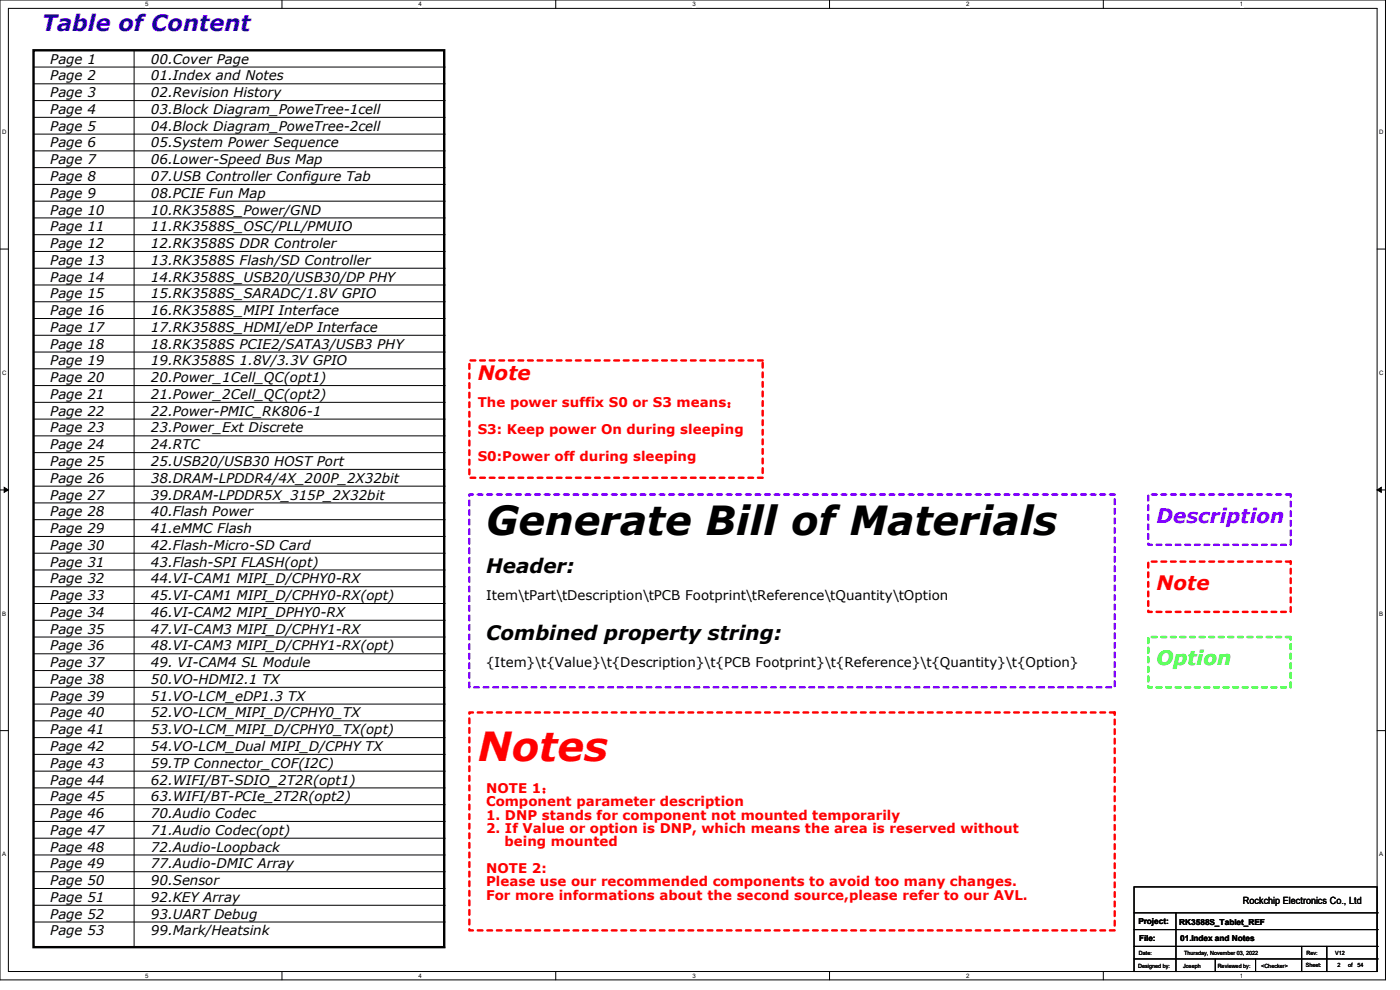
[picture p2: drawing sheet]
<svg xmlns="http://www.w3.org/2000/svg" width="297mm" height="210mm" viewBox="0 0 297 210" stroke-linecap="round" stroke-linejoin="round" font-family="sans-serif">
<defs><g id="words">
<text font-size="8.5" x="103.1" y="113.5">Generate Bill of Materials</text>
<text font-size="8.5" fill="#f00" x="101.3" y="161.5">Notes</text>
<text font-size="4.8" fill="#00f" x="8.9" y="6.6">Table of Content</text>
<g font-size="4.2" fill="#f00">
<text x="101.3" y="80.7">Note</text>
<text x="245.4" y="125.1">Note</text>
</g>
<text font-size="4.2" fill="#8000ff" x="245.4" y="110.9">Description</text>
<g font-size="4.2">
<text x="103.1" y="121.6">Header:</text>
<text x="103.1" y="135.8">Combined property string:</text>
</g>
<text font-size="4.2" fill="#0f0" x="245.4" y="141.1">Option</text>
<g font-size="2.8">
<text x="10.7" y="17.1">Page 2</text>
<text x="10.7" y="13.5">Page 1</text>
<text x="32" y="13.5">00.Cover Page</text>
<text x="32" y="17.1">01.Index and Notes</text>
<text x="10.7" y="20.6">Page 3</text>
<text x="32" y="20.6">02.Revision History</text>
<text x="10.7" y="24.2">Page 4</text>
<text x="10.7" y="27.7">Page 5</text>
<text x="32" y="24.2">03.Block Diagram_PoweTree-1cell</text>
<text x="32" y="27.7">04.Block Diagram_PoweTree-2cell</text>
<text x="10.7" y="31.3">Page 6</text>
<text x="10.7" y="34.8">Page 7</text>
<text x="32" y="31.3">05.System Power Sequence</text>
<text x="32" y="34.8">06.Lower-Speed Bus Map</text>
<text x="10.7" y="38.4">Page 8</text>
<text x="10.7" y="42">Page 9</text>
<text x="32" y="38.4">07.USB Controller Configure Tab</text>
<text x="32" y="42">08.PCIE Fun Map</text>
<text x="10.7" y="45.5">Page 10</text>
<text x="32" y="45.5">10.RK3588S_Power/GND</text>
<text x="10.7" y="49.1">Page 11</text>
<text x="10.7" y="52.6">Page 12</text>
<text x="32" y="49.1">11.RK3588S_OSC/PLL/PMUIO</text>
<text x="32" y="52.6">12.RK3588S DDR Controler</text>
<text x="10.7" y="56.2">Page 13</text>
<text x="10.7" y="59.7">Page 14</text>
<text x="32" y="56.2">13.RK3588S Flash/SD Controller</text>
<text x="32" y="59.7">14.RK3588S_USB20/USB30/DP PHY</text>
<text x="10.7" y="63.3">Page 15</text>
<text x="32" y="63.3">15.RK3588S_SARADC/1.8V GPIO</text>
<text x="10.7" y="66.8">Page 16</text>
<text x="10.7" y="70.4">Page 17</text>
<text x="32" y="66.8">16.RK3588S_MIPI Interface</text>
<text x="32" y="70.4">17.RK3588S_HDMI/eDP Interface</text>
<text x="10.7" y="74">Page 18</text>
<text x="10.7" y="77.5">Page 19</text>
<text x="32" y="74">18.RK3588S PCIE2/SATA3/USB3 PHY</text>
<text x="32" y="77.5">19.RK3588S 1.8V/3.3V GPIO</text>
<text x="10.7" y="81.1">Page 20</text>
<text x="32" y="81.1">20.Power_1Cell_QC(opt1)</text>
<text x="10.7" y="84.6">Page 21</text>
<text x="10.7" y="88.2">Page 22</text>
<text x="32" y="84.6">21.Power_2Cell_QC(opt2)</text>
<text x="32" y="88.2">22.Power-PMIC_RK806-1</text>
<text x="10.7" y="91.7">Page 23</text>
<text x="10.7" y="95.3">Page 24</text>
<text x="32" y="91.7">23.Power_Ext Discrete</text>
<text x="32" y="95.3">24.RTC</text>
<text x="10.7" y="98.8">Page 25</text>
<text x="32" y="98.8">25.USB20/USB30 HOST Port</text>
<text x="10.7" y="102.4">Page 26</text>
<text x="10.7" y="106">Page 27</text>
<text x="32" y="106">39.DRAM-LPDDR5X_315P_2X32bit</text>
<text x="32" y="102.4">38.DRAM-LPDDR4/4X_200P_2X32bit</text>
<text x="10.7" y="109.5">Page 28</text>
<text x="10.7" y="113.1">Page 29</text>
<text x="32" y="113.1">41.eMMC Flash</text>
<text x="32" y="109.5">40.Flash Power</text>
<text x="10.7" y="116.6">Page 30</text>
<text x="32" y="116.6">42.Flash-Micro-SD Card</text>
<text x="10.7" y="120.2">Page 31</text>
<text x="10.7" y="123.7">Page 32</text>
<text x="32" y="120.2">43.Flash-SPI FLASH(opt)</text>
<text x="32" y="123.7">44.VI-CAM1 MIPI_D/CPHY0-RX</text>
<text x="10.7" y="127.3">Page 33</text>
<text x="10.7" y="130.9">Page 34</text>
<text x="32" y="127.3">45.VI-CAM1 MIPI_D/CPHY0-RX(opt)</text>
<text x="32" y="130.9">46.VI-CAM2 MIPI_DPHY0-RX</text>
<text x="103.1" y="127.3">Item\tPart\tDescription\tPCB Footprint\tReference\tQuantity\tOption</text>
<text x="10.7" y="134.4">Page 35</text>
<text x="10.7" y="138">Page 36</text>
<text x="32" y="134.4">47.VI-CAM3 MIPI_D/CPHY1-RX</text>
<text x="32" y="138">48.VI-CAM3 MIPI_D/CPHY1-RX(opt)</text>
<text x="10.7" y="141.5">Page 37</text>
<text x="32" y="141.5">49. VI-CAM4 SL Module</text>
<text x="103.1" y="141.5">{Item}\t{Value}\t{Description}\t{PCB Footprint}\t{Reference}\t{Quantity}\t{Option}</text>
<text x="10.7" y="145.1">Page 38</text>
<text x="10.7" y="148.6">Page 39</text>
<text x="32" y="145.1">50.VO-HDMI2.1 TX</text>
<text x="32" y="148.6">51.VO-LCM_eDP1.3 TX</text>
<text x="10.7" y="152.2">Page 40</text>
<text x="10.7" y="155.7">Page 41</text>
<text x="32" y="155.7">53.VO-LCM_MIPI_D/CPHY0_TX(opt)</text>
<text x="32" y="152.2">52.VO-LCM_MIPI_D/CPHY0_TX</text>
<text x="10.7" y="159.3">Page 42</text>
<text x="32" y="159.3">54.VO-LCM_Dual MIPI_D/CPHY TX</text>
<text x="10.7" y="162.9">Page 43</text>
<text x="10.7" y="166.4">Page 44</text>
<text x="32" y="162.9">59.TP Connector_COF(I2C)</text>
<text x="32" y="166.4">62.WIFI/BT-SDIO_2T2R(opt1)</text>
<text x="10.7" y="170">Page 45</text>
<text x="10.7" y="173.5">Page 46</text>
<text x="32" y="170">63.WIFI/BT-PCIe_2T2R(opt2)</text>
<text x="32" y="173.5">70.Audio Codec</text>
<text x="10.7" y="177.1">Page 47</text>
<text x="32" y="177.1">71.Audio Codec(opt)</text>
<text x="10.7" y="180.6">Page 48</text>
<text x="10.7" y="184.2">Page 49</text>
<text x="32" y="180.6">72.Audio-Loopback</text>
<text x="32" y="184.2">77.Audio-DMIC Array</text>
<text x="10.7" y="187.7">Page 50</text>
<text x="10.7" y="191.3">Page 51</text>
<text x="32" y="187.7">90.Sensor</text>
<text x="32" y="191.3">92.KEY Array</text>
<text x="10.7" y="194.9">Page 52</text>
<text x="32" y="194.9">93.UART Debug</text>
<text x="10.7" y="198.4">Page 53</text>
<text x="32" y="198.4">99.Mark/Heatsink</text>
</g>
<g font-size="2.8" fill="#f00">
<text x="101.3" y="86.4">The power suffix S0 or S3 means：</text>
<text x="101.3" y="92.1">S3: Keep power On during sleeping</text>
<text x="101.3" y="97.7">S0:Power off during sleeping</text>
<text x="103.1" y="168.2">NOTE 1：</text>
<text x="103.1" y="171">Component parameter description</text>
<text x="103.1" y="173.9">1. DNP stands for component not mounted temporarily</text>
<text x="103.1" y="176.7">2. If Value or option is DNP, which means the area is reserved without</text>
<text x="107" y="179.5">being mounted</text>
<text x="103.1" y="185.2">NOTE 2:</text>
<text x="103.1" y="188">Please use our recommended components to avoid too many changes.</text>
<text x="103.1" y="190.9">For more informations about the second source,please refer to our AVL.</text>
</g>
<text font-size="2.1" x="263.7" y="191.9">Rockchip Electronics Co., Ltd</text>
<g font-size="1.7">
<text x="241.5" y="196">Project:</text>
<text x="250.2" y="196.1">RK3588S_Tablet_REF</text>
<text x="241.6" y="199.5">File:</text>
<text x="250.4" y="199.7">01.Index and Notes</text>
</g>
<g font-size="1.3">
<text x="30.8" y="1.3">5</text>
<text x="88.8" y="1.3">4</text>
<text x="146.9" y="1.3">3</text>
<text x="205" y="1.3">2</text>
<text x="263.1" y="1.3">1</text>
<text x=".5" y="28.4">D</text>
<text x="292.6" y="28.4">D</text>
<text x=".5" y="79.5">C</text>
<text x="292.6" y="79.5">C</text>
<text x=".5" y="130.6">B</text>
<text x="292.6" y="130.6">B</text>
<text x=".5" y="181.7">A</text>
<text x="292.6" y="181.7">A</text>
<text x="30.8" y="207.4">5</text>
<text x="88.8" y="207.4">4</text>
<text x="146.9" y="207.4">3</text>
<text x="205" y="207.4">2</text>
<text x="263.1" y="207.4">1</text>
</g>
<g font-size="1.2">
<text x="241.6" y="202.6">Date:</text>
<text x="251.2" y="202.6">Thursday, November 03, 2022</text>
<text x="277.2" y="202.6">Rev:</text>
<text x="283.2" y="202.6">V12</text>
<text x="241.4" y="205.3">Designed by:</text>
<text x="251" y="205.3">Joseph</text>
<text x="258.3" y="205.3">Reviewed by:</text>
<text x="267.6" y="205.3">&lt;Checker&gt;</text>
<text x="277" y="205.1">Sheet:</text>
<text x="283.7" y="205.1">2</text>
<text x="286" y="205.1">of</text>
<text x="288" y="205.1">54</text>
</g>
</g></defs>
<path d="M0 0h293.9v207.9h-293.9zM1.8 1.8h290.3v204.3h-290.3z" fill="none" stroke="#000" stroke-width=".21"/>
<g fill="#fff">
<path d="M30.8 .2h.7v1.4h-.7z"/>
<path d="M30.8 206.2h.7v1.4h-.7z"/>
</g>
<path d="M59.8 0v1.8M59.8 206.1v1.8" fill="none" stroke="#000" stroke-width=".21"/>
<g fill="#fff">
<path d="M88.8 .2h.7v1.4h-.7z"/>
<path d="M88.8 206.2h.7v1.4h-.7z"/>
</g>
<path d="M117.9 0v1.8M117.9 206.1v1.8" fill="none" stroke="#000" stroke-width=".21"/>
<g fill="#fff">
<path d="M146.9 .2h.7v1.4h-.7z"/>
<path d="M146.9 206.2h.7v1.4h-.7z"/>
</g>
<path d="M176 0v1.8M176 206.1v1.8" fill="none" stroke="#000" stroke-width=".21"/>
<g fill="#fff">
<path d="M205 .2h.7v1.4h-.7z"/>
<path d="M205 206.2h.7v1.4h-.7z"/>
</g>
<path d="M234.1 0v1.8M234.1 206.1v1.8" fill="none" stroke="#000" stroke-width=".21"/>
<g fill="#fff">
<path d="M263.1 .2h.6v1.4h-.6z"/>
<path d="M263.1 206.2h.6v1.4h-.6z"/>
<path d="M.5 27.3h.9v1.4h-.9z"/>
<path d="M292.6 27.3h.9v1.4h-.9z"/>
<path d="M.5 78.4h.9v1.4h-.9z"/>
<path d="M292.6 78.4h.9v1.4h-.9z"/>
</g>
<path d="M0 52.8h1.8M292.1 52.8h1.8" fill="none" stroke="#000" stroke-width=".21"/>
<g fill="#fff">
<path d="M.5 129.5h.8v1.4h-.8z"/>
<path d="M292.6 129.5h.8v1.4h-.8z"/>
</g>
<path d="M0 103.9h1.8M292.1 103.9h1.8" fill="none" stroke="#000" stroke-width=".21"/>
<path d="M.9 103.4l.9 .5-.9 .5zM292.1 103.9l.9-.5v1z" fill="#000" stroke="#000" stroke-width=".21"/>
<g fill="#fff">
<path d="M.5 180.5h.8v1.4h-.8z"/>
<path d="M292.6 180.5h.8v1.4h-.8z"/>
</g>
<g fill="none" stroke="#000" stroke-width=".21">
<path d="M7.1 14.2h87.1M7.1 17.8h87.1M28.4 10.7v190.2M94.2 14.2h.1M94.2 17.8h.1M7.1 21.3h87.1M7.1 24.9h87.1M7.1 28.4h87.1M7.1 32h87.1M7.1 35.6h87.1M7.1 39.1h87.1M94.2 21.3h.1"/>
<path d="M94.2 24.9h.1M94.2 28.4h.1M94.2 32h.1M94.2 35.6h.1M94.2 39.1h.1M7.1 42.7h87.1M7.1 46.2h87.1M7.1 49.8h87.1M7.1 53.3h87.1M7.1 56.9h87.1M94.2 42.7h.1M94.2 46.2h.1"/>
<path d="M94.2 49.8h.1M94.2 53.3h.1M94.2 56.9h.1M7.1 60.5h87.1M7.1 64h87.1M7.1 67.6h87.1M7.1 71.1h87.1M7.1 74.7h87.1M7.1 78.2h87.1M94.2 60.5h.1M94.2 64h.1M94.2 67.6h.1"/>
<path d="M94.2 71.1h.1M94.2 74.7h.1M94.2 78.2h.1M7.1 81.8h87.1M7.1 85.3h87.1M7.1 88.9h87.1M7.1 92.5h87.1M7.1 96h87.1M7.1 99.6h87.1M94.2 81.8h.1M94.2 85.3h.1M94.2 88.9h.1"/>
<path d="M94.2 92.5h.1M94.2 96h.1M94.2 99.6h.1M7.1 103.1h87.1M7.1 106.7h87.1M7.1 110.2h87.1M7.1 113.8h87.1M7.1 117.3h87.1M94.2 103.1h.1M94.2 106.7h.1M94.2 110.2h.1M94.2 113.8h.1"/>
<path d="M94.2 117.3h.1M7.1 120.9h87.1M7.1 124.5h87.1M7.1 128h87.1M7.1 131.6h87.1M7.1 135.1h87.1M7.1 138.7h87.1M94.2 120.9h.1M94.2 124.5h.1M94.2 128h.1M94.2 131.6h.1M94.2 135.1h.1"/>
<path d="M94.2 138.7h.1M0 155h1.8M7.1 142.2h87.1M7.1 145.8h87.1M7.1 149.4h87.1M7.1 152.9h87.1M7.1 156.5h87.1M94.2 142.2h.1M94.2 145.8h.1M94.2 149.4h.1M94.2 152.9h.1M94.2 156.5h.1"/>
<path d="M292.1 155h1.8M7.1 160h87.1M7.1 163.6h87.1M7.1 167.1h87.1M7.1 170.7h87.1M7.1 174.2h87.1M7.1 177.8h87.1M94.2 160h.1M94.2 163.6h.1M94.2 167.1h.1M94.2 170.7h.1M94.2 174.2h.1"/>
<path d="M94.2 177.8h.1M7.1 181.4h87.1M7.1 184.9h87.1M7.1 188.5h87.1M7.1 192h87.1M7.1 195.6h87.1M94.2 181.4h.1M94.2 184.9h.1M94.2 188.5h.1M94.2 192h.1M94.2 195.6h.1M240.6 188.1h51.5v18h-51.5z"/>
<path d="M240.6 193.6h51.5M240.6 197.2h51.5M249.5 193.6v12.5M292.1 193.6h.1M292.1 197.2h.1M7.1 200.9h87.1M28.4 200.9h.1M94.2 200.9h.1M240.6 200.7h51.5M240.6 203.4h51.5M249.5 206.1h.1M257.8 206.1h.1"/>
<path d="M257.8 203.4v2.7M266.4 206.1h.1M266.4 203.4v2.7M276.1 206.1h.1M276.1 200.7v5.4M281.5 206.1h.1M281.5 200.7v5.4M292.1 200.7h.1M292.1 203.4h.1"/>
</g>
<path d="M99.6 76.5h62.2v24.8h-62.2zM243.6 119.1h30.2v10.7h-30.2zM99.6 151.1h136.9v46.3h-136.9z" fill="none" stroke="#f00" stroke-width=".51" stroke-dasharray="1 1"/>
<path d="M99.6 104.9h136.9v40.9h-136.9zM243.6 104.9h30.2v10.7h-30.2z" fill="none" stroke="#8000ff" stroke-width=".51" stroke-dasharray="1 1"/>
<path d="M243.6 135.1h30.2v10.7h-30.2z" fill="none" stroke="#0f0" stroke-width=".51" stroke-dasharray="1 1"/>
<path d="M7.1 10.7h87.1v190.2h-87.1z" fill="none" stroke="#000" stroke-width=".51"/>
<use href="#words"/>
</svg>
